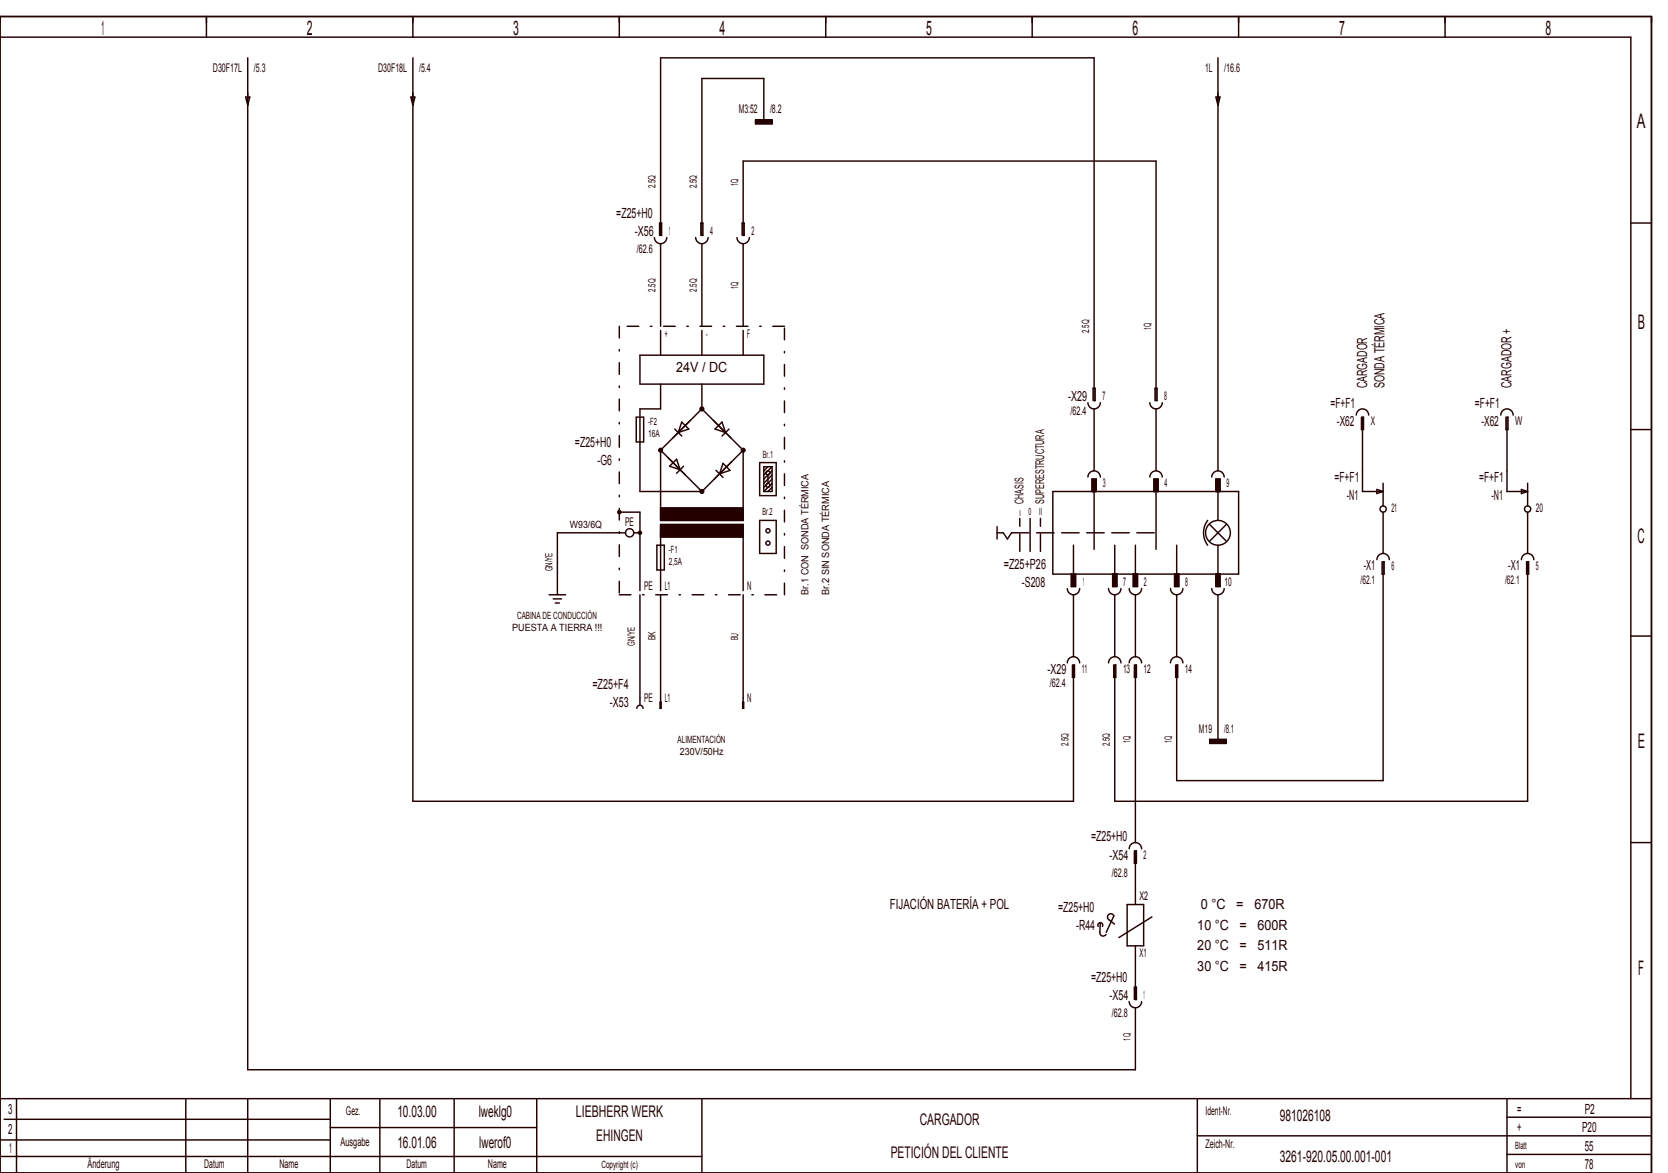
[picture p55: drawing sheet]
<svg xmlns="http://www.w3.org/2000/svg" width="404mm" height="284mm" viewBox="0 0 404 284" stroke-linecap="round" stroke-linejoin="round" font-family="sans-serif">
<defs><g id="words">
<g font-size="4.8" fill="#240000">
<text x="24.6" y="8.6">1</text>
<text x="74.3" y="8.6">2</text>
<text x="124.3" y="8.6">3</text>
<text x="174.3" y="8.6">4</text>
<text x="224.3" y="8.6">5</text>
<text x="274.3" y="8.6">6</text>
<text x="324.3" y="8.6">7</text>
<text x="374.3" y="8.6">8</text>
<text x="396.5" y="31.1">A</text>
<text x="396.7" y="79.6">B</text>
<text x="396.6" y="131.6">C</text>
<text x="396.7" y="181.1">E</text>
<text x="396.8" y="236.1">F</text>
</g>
<g font-size="3.9" fill="#240000">
<text x="96.2" y="270.3">10.03.00</text>
<text x="116" y="270.3">lweklg0</text>
<text x="139.5" y="270.3">LIEBHERR WERK</text>
<text x="222.8" y="272.3">CARGADOR</text>
<text x="310" y="271.3">981026108</text>
<text x="96.2" y="277.8">16.01.06</text>
<text x="116.1" y="277.8">lwerof0</text>
<text x="144.4" y="276.3">EHINGEN</text>
<text x="215.7" y="280.3">PETICIÓN DEL CLIENTE</text>
<text x="310" y="281.3">3261­920.05.00.001­001</text>
</g>
<g font-size="3.4" fill="#240000">
<text x="149.3" y="52.7">=Z25+H0</text>
<text x="153.7" y="57.1">­X56</text>
<text x="163.8" y="90.1">24V / DC</text>
<text x="331.1" y="94" transform="rotate(-90 331.1 94)">CARGADOR</text>
<text x="335.4" y="94" transform="rotate(-90 335.4 94)">SONDA TÉRMICA</text>
<text x="366.1" y="94" transform="rotate(-90 366.1 94)">CARGADOR +</text>
<text x="258.7" y="97.1">­X29</text>
<text x="322.2" y="98.7">=F+F1</text>
<text x="357.2" y="98.7">=F+F1</text>
<text x="323.8" y="103.1">­X62</text>
<text x="358.8" y="103.1">­X62</text>
<text x="139.3" y="108.2">=Z25+H0</text>
<text x="144.7" y="112.6">­G6</text>
<text x="323.2" y="116.7">=F+F1</text>
<text x="358.2" y="116.7">=F+F1</text>
<text x="326.2" y="121.1">­N1</text>
<text x="361.2" y="121.1">­N1</text>
<text x="243.1" y="137.7">=Z25+P26</text>
<text x="247.5" y="142.1">­S208</text>
<text x="330.3" y="138.1">­X1</text>
<text x="365.3" y="138.1">­X1</text>
<text x="143.5" y="166.7">=Z25+F4</text>
<text x="253.7" y="163.1">­X29</text>
<text x="147.7" y="171.1">­X53</text>
<text x="264.3" y="203.7">=Z25+H0</text>
<text x="268.7" y="208.1">­X54</text>
<text x="215.6" y="220.1">FIJACIÓN BATERÍA + POL</text>
<text x="256.3" y="220.7">=Z25+H0</text>
<text x="290.9" y="220.1">0 °C</text>
<text x="299.4" y="220.1">=</text>
<text x="303.8" y="220.1">670R</text>
<text x="260.7" y="225.1">­R44</text>
<text x="290" y="225.1">10 °C</text>
<text x="300.2" y="225.1">=</text>
<text x="304.6" y="225.1">600R</text>
<text x="290" y="230.1">20 °C</text>
<text x="300.2" y="230.1">=</text>
<text x="304.6" y="230.1">511R</text>
<text x="264.3" y="237.7">=Z25+H0</text>
<text x="290" y="235.1">30 °C</text>
<text x="300.2" y="235.1">=</text>
<text x="304.6" y="235.1">415R</text>
<text x="268.7" y="242.1">­X54</text>
<text x="2" y="269.6">3</text>
<text x="367.5" y="269.6">=</text>
<text x="383.8" y="269.6">P2</text>
<text x="2" y="274.6">2</text>
<text x="367.5" y="274.1">+</text>
<text x="383.2" y="274.1">P20</text>
<text x="2.2" y="279.1">1</text>
<text x="383.9" y="278.6">55</text>
<text x="383.9" y="283.1">78</text>
</g>
<g font-size="2.9" fill="#240000">
<text x="51.6" y="17.4">D30F17L</text>
<text x="61.5" y="17.4">/5.3</text>
<text x="91.6" y="17.4">D30F18L</text>
<text x="101.5" y="17.4">/5.4</text>
<text x="291.9" y="17.4">1L</text>
<text x="296.5" y="17.4">/16.6</text>
<text x="178.9" y="27.4">M3:52</text>
<text x="186.5" y="27.4">/8.2</text>
<text x="162" y="56.9">1</text>
<text x="172" y="56.9">4</text>
<text x="182" y="56.9">2</text>
<text x="154.3" y="61.3">/62.6</text>
<text x="161" y="81.9">+</text>
<text x="171" y="81.9">­</text>
<text x="181" y="81.9">F</text>
<text x="259.3" y="100.4">/62.4</text>
<text x="267" y="96.9">7</text>
<text x="282" y="96.9">8</text>
<text x="332" y="102.9">X</text>
<text x="367" y="102.9">W</text>
<text x="267.1" y="117.9">3</text>
<text x="282.1" y="117.9">4</text>
<text x="297.1" y="117.9">9</text>
<text x="247.9" y="122" transform="rotate(-90 247.9 122)">CHASIS</text>
<text x="252.9" y="122" transform="rotate(-90 252.9 122)">SUPERESTRUCTURA</text>
<text x="337" y="123.9">21</text>
<text x="372" y="123.9">20</text>
<text x="151.4" y="127.5">PE</text>
<text x="337" y="137.9">6</text>
<text x="372" y="137.9">5</text>
<text x="156" y="142.9">PE</text>
<text x="161" y="142.9">L1</text>
<text x="181" y="142.9">N</text>
<text x="262.3" y="141.9">1</text>
<text x="272.1" y="141.9">7</text>
<text x="277.1" y="141.9">2</text>
<text x="287.1" y="141.9">8</text>
<text x="296.6" y="141.9">10</text>
<text x="329.5" y="141.4">/62.1</text>
<text x="364.5" y="141.4">/62.1</text>
<text x="254.3" y="166.4">/62.4</text>
<text x="262" y="162.9">11</text>
<text x="272" y="162.9">13</text>
<text x="277" y="162.9">12</text>
<text x="287" y="162.9">14</text>
<text x="156" y="169.9">PE</text>
<text x="161" y="169.9">L1</text>
<text x="181" y="169.9">N</text>
<text x="290.4" y="177.4">M19</text>
<text x="296.5" y="177.4">/8.1</text>
<text x="277" y="207.9">2</text>
<text x="269.3" y="212.3">/62.8</text>
<text x="276" y="218">X2</text>
<text x="276" y="231.8">X1</text>
<text x="277" y="241.9">1</text>
<text x="269.3" y="246.3">/62.8</text>
<text x="83.8" y="269.9">Gez.</text>
<text x="292" y="269.9">Ident­Nr.</text>
<text x="82.5" y="277.4">Ausgabe</text>
<text x="292" y="277.9">Zeich­Nr.</text>
<text x="21.2" y="282.9">Änderung</text>
<text x="49.5" y="282.9">Datum</text>
<text x="67.7" y="282.9">Name</text>
<text x="98.5" y="282.9">Datum</text>
<text x="118.2" y="282.9">Name</text>
</g>
<g font-size="2.4" fill="#240000">
<text x="158.8" y="45.6" transform="rotate(-90 158.8 45.6)">2.5Q</text>
<text x="168.8" y="45.6" transform="rotate(-90 168.8 45.6)">2.5Q</text>
<text x="178.8" y="44.9" transform="rotate(-90 178.8 44.9)">1Q</text>
<text x="158.8" y="70.6" transform="rotate(-90 158.8 70.6)">2.5Q</text>
<text x="168.8" y="70.6" transform="rotate(-90 168.8 70.6)">2.5Q</text>
<text x="178.8" y="69.9" transform="rotate(-90 178.8 69.9)">1Q</text>
<text x="263.8" y="80.6" transform="rotate(-90 263.8 80.6)">2.5Q</text>
<text x="278.8" y="79.9" transform="rotate(-90 278.8 79.9)">1Q</text>
<text x="157" y="102.8">­F2</text>
<text x="157" y="105.8">16A</text>
<text x="184.8" y="110.8">Br.1</text>
<text x="184.7" y="124.8">Br.2</text>
<text x="249.1" y="124.8">0</text>
<text x="251.7" y="124.8">II</text>
<text x="138" y="127.8">W93/6Q</text>
<text x="162" y="133.8">­F1</text>
<text x="162" y="136.8">2,5A</text>
<text x="133.8" y="138.3" transform="rotate(-90 133.8 138.3)">GN/YE</text>
<text x="125.2" y="149.8">CABINA DE CONDUCCIÓN</text>
<text x="195.8" y="144" transform="rotate(-90 195.8 144)">Br.1 CON SONDA TÉRMICA</text>
<text x="200.8" y="144" transform="rotate(-90 200.8 144)">Br.2 SIN SONDA TÉRMICA</text>
<text x="124" y="152.9">PUESTA A TIERRA !!!</text>
<text x="158.8" y="155" transform="rotate(-90 158.8 155)">BK</text>
<text x="178.8" y="155" transform="rotate(-90 178.8 155)">BU</text>
<text x="153.8" y="156.3" transform="rotate(-90 153.8 156.3)">GN/YE</text>
<text x="164.1" y="179.8">ALIMENTACIÓN</text>
<text x="273.8" y="179.9" transform="rotate(-90 273.8 179.9)">1Q</text>
<text x="283.8" y="179.9" transform="rotate(-90 283.8 179.9)">1Q</text>
<text x="164.7" y="182.9">230V/50Hz</text>
<text x="258.8" y="180.6" transform="rotate(-90 258.8 180.6)">2.5Q</text>
<text x="268.8" y="180.6" transform="rotate(-90 268.8 180.6)">2.5Q</text>
<text x="273.8" y="251.9" transform="rotate(-90 273.8 251.9)">1Q</text>
<text x="367" y="278.3">Blatt</text>
<text x="145.7" y="282.8">Copyright (c)</text>
<text x="367" y="282.8">von</text>
</g>
<text font-size="2" fill="#240000" x="246.9" y="124.9">I</text>
</g></defs>
<g fill="none" stroke="#240000" stroke-width=".35">
<path d="M0 4h400v280h-400zM0 9h395v257M50 4v5M60 14v245h215v-15M100 4v5M100 14v180h160v-33h.2v3h-.5v-3M150 4v5M200 4v5M250 4v5M295 14v100M300 4v5M350 4v5"/>
<path d="M59.5 23.5h1l-.5 2zM99.5 23.5h1l-.5 2zM183 29h4v1h-4zM183 29.9h4M183 29.8h4M183 29.7h4M183 29.6h4M183 29.5h4M183 29.4h4M183 29.3h4M183 29.2h4M183 29.1h4"/>
<path d="M185 29v-10h-15v38h.2v-3h-.5v3M294.5 23.5h1l-.5 2zM158.5 57.5a1.5 1.5 0 0 0 1.5 1.5 1.5 1.5 0 0 0 1.5-1.5M159.7 57v-3h.6v3h-.3v-43h105v83h.3v-3h-.6v3M160 59v20M168.5 57.5a1.5 1.5 0 0 0 1.5 1.5 1.5 1.5 0 0 0 1.5-1.5M170 59v20M178.5 57.5a1.5 1.5 0 0 0 1.5 1.5 1.5 1.5 0 0 0 1.5-1.5M179.8 57v-3h.5v3h-.3v-18h100v58h.2v-3h-.4v3M180 59v20M395 54h5M155 86h30v7h-30z"/>
<path d="M160 93v6h-5v20h15M160 80v6M170 99l-10 10M170 99l10 10M170 80v6M170 93v6M180 80v6M263.5 97.5a1.5 1.5 0 0 0 1.5 1.5 1.5 1.5 0 0 0 1.5-1.5M265 99v15M278.5 97.5a1.5 1.5 0 0 0 1.5 1.5 1.5 1.5 0 0 0 1.5-1.5M280 99v15M154.1 101h1.8v6h-1.8z"/>
<path d="M160 109v17h20v-17M160 109l10 10M162.2 112.9l1.7-1.7 .8 2.5zM163.4 103.9l1.7 1.7M165.1 102.2l1.7 1.7-2.5 .8zM165.6 112.9l-1.7 1.7M173.2 103.9l1.7-1.7 .8 2.5zM173.4 113.9l1.7 1.7M175.1 112.2l1.7 1.7-2.5 .8zM176.6 103.9l-1.7 1.7M180 109l-10 10M184 112h4v8h-4z"/>
<path d="M185 113h2v6h-2zM186 115v2M255 119h45v20h-45zM263.5 115.5a1.5 1.5 0 0 1 1.5-1.5 1.5 1.5 0 0 1 1.5 1.5M264.5 119v-3h1v3M265 119v14M278.5 115.5a1.5 1.5 0 0 1 1.5-1.5 1.5 1.5 0 0 1 1.5 1.5M279.5 119v-3h1v3M280 119v14M293.5 115.5a1.5 1.5 0 0 1 1.5-1.5 1.5 1.5 0 0 1 1.5 1.5M294.5 119v-3h1v3M295 119v7"/>
<path d="M328.5 100.5a1.5 1.5 0 0 1 1.5-1.5 1.5 1.5 0 0 1 1.5 1.5M329.8 101v3h.4v-3h-.2v18h5M333.5 118.5l1.5 .5-1.5 .5zM335 117v5.5M363.5 100.5a1.5 1.5 0 0 1 1.5-1.5 1.5 1.5 0 0 1 1.5 1.5M364.8 101v3h.4v-3h-.2v18h5M368.5 118.5l1.5 .5-1.5 .5zM370 117v5.5M395 104h5M150 124h5v19M151.5 129h-16.5v15M153.5 129h1.5"/>
<path d="M159.1 132h1.8v6h-1.8zM160 130h20M160 123h20M184 126h4v8h-4zM241.5 127.5v3M243 129l1 1.5 1-1.5M249.5 125.5v8M259.5 139v3h1v-3M260 132v7M269.5 139v3h1v-3M270 132v7M274.5 139v3h1v-3"/>
<path d="M275 132v7M284.5 139v3h1v-3M285 132v7M292.5 126a5 5 0 0 0 0 6M293 127l4 4M294.5 139v3h1v-3M295 132v7M297 127l-4 4M333.5 135.5a1.5 1.5 0 0 1 1.5-1.5 1.5 1.5 0 0 1 1.5 1.5M334.7 136v3h.6v-3h-.3v53h-50v-28h.3v3h-.5v-3M335 124v10M368.5 135.5a1.5 1.5 0 0 1 1.5-1.5 1.5 1.5 0 0 1 1.5 1.5"/>
<path d="M369.7 136v3h.6v-3h-.3v58h-100v-33h.2v3h-.4v-3M370 124v10M133 144h4M134 145h2M134.5 146h1M155 144v26.8M160 143v-16h20v16M160 144v27.5M180 144v27.5M258.5 142.5a1.5 1.5 0 0 0 1.5 1.5 1.5 1.5 0 0 0 1.5-1.5M260 144v15M268.5 142.5a1.5 1.5 0 0 0 1.5 1.5 1.5 1.5 0 0 0 1.5-1.5"/>
<path d="M270 144v15M273.5 142.5a1.5 1.5 0 0 0 1.5 1.5 1.5 1.5 0 0 0 1.5-1.5M275 144v15M283.5 142.5a1.5 1.5 0 0 0 1.5 1.5 1.5 1.5 0 0 0 1.5-1.5M285 144v15M293.5 142.5a1.5 1.5 0 0 0 1.5 1.5 1.5 1.5 0 0 0 1.5-1.5M295 144v35M395 154h5M154.3 171.5a.75 .75 0 0 1 .7-.7 .75 .75 0 0 1 .8 .7M159.9 170h.2v1.5h-.2zM179.9 170h.2v1.5h-.2zM258.5 160.5a1.5 1.5 0 0 1 1.5-1.5 1.5 1.5 0 0 1 1.5 1.5"/>
<path d="M268.5 160.5a1.5 1.5 0 0 1 1.5-1.5 1.5 1.5 0 0 1 1.5 1.5M273.5 160.5a1.5 1.5 0 0 1 1.5-1.5 1.5 1.5 0 0 1 1.5 1.5M274.8 161v3h.4v-3h-.2v43M283.5 160.5a1.5 1.5 0 0 1 1.5-1.5 1.5 1.5 0 0 1 1.5 1.5M293 179h4v1h-4zM293 179.9h4M293 179.8h4M293 179.7h4M293 179.6h4M293 179.5h4M293 179.4h4M293 179.3h4"/>
<path d="M293 179.2h4M293 179.1h4M273 219h4v10h-4zM273.5 205.5a1.5 1.5 0 0 1 1.5-1.5 1.5 1.5 0 0 1 1.5 1.5M274.8 206v3h.4v-3h-.2v13M395 204h5M266 224.3a.6 .6 0 0 1 .5-.9 .6 .6 0 0 1 .5 .9M266.4 225.6a.8 .8 0 0 0 .5 1 .8 .8 0 0 0 1-.4M266.5 223.4l-.1 2.2M269.7 221.8l-1.8 3.9M269.8 221.8a.8 .8 0 0 0-1.2-.4 .8 .8 0 0 0 0 1.3l1.3 1M275 229v13h.2v-3h-.4v3"/>
<path d="M279 222l-8 5M273.5 242.5a1.5 1.5 0 0 0 1.5 1.5 1.5 1.5 0 0 0 1.5-1.5M0 276h80M0 266h400M1 271h79M4 266v18M45 266v18M60 266v18M80 266v18M80 273h50M92 266v18M110 266v18"/>
<path d="M130 266v18M170 266v18M290 266v18M290 275h110M365 266v18M365 279.5h35M365 270.5h35M0 280h170"/>
<circle cx="170" cy="99" r=".45"/>
<circle cx="170" cy="99" r=".22"/>
<circle cx="160" cy="109" r=".45"/>
<circle cx="160" cy="109" r=".23"/>
<circle cx="170" cy="119" r=".45"/>
<circle cx="170" cy="119" r=".23"/>
<circle cx="180" cy="109" r=".45"/>
<circle cx="180" cy="109" r=".23"/>
<circle cx="186" cy="114.5" r=".5"/>
<circle cx="186" cy="117.5" r=".5"/>
<circle cx="150" cy="124" r=".38"/>
<circle cx="150" cy="124" r=".19"/>
<circle cx="152.5" cy="129" r="1"/>
<circle cx="155" cy="129" r=".38"/>
<circle cx="155" cy="129" r=".19"/>
<circle cx="186" cy="131.5" r=".5"/>
<circle cx="186" cy="128.5" r=".5"/>
<circle cx="295" cy="129" r="3"/>
<circle cx="335" cy="123.2" r=".75"/>
<circle cx="370" cy="123.2" r=".75"/>
</g>
<g fill="#240000" stroke="#240000" stroke-width=".35">
<path d="M160 127h20v3h-20z"/>
<path d="M160 123h20v3h-20z"/>
<path d="M264.5 116h1v3h-1z"/>
<path d="M274.5 139h1v3h-1z"/>
<path d="M259.5 139h1v3h-1z"/>
<path d="M284.5 139h1v3h-1z"/>
<path d="M279.5 116h1v3h-1z"/>
<path d="M294.5 116h1v3h-1z"/>
<path d="M294.5 139h1v3h-1z"/>
<path d="M269.5 139h1v3h-1z"/>
</g>
<path d="M185 114l1-1M185 115l2-2M185 116l2-2M185 117l2-2M185 118l2-2M185 119l2-2M186 119l1-1M241.5 129h1.5M245 129h35M247 133.5v-8M252 133.5v-8" fill="none" stroke="#240000" stroke-width=".35" stroke-dasharray="4.2 1.8"/>
<path d="M150 79v65M190 79h-40M150 144h40M190 144v-65" fill="none" stroke="#240000" stroke-width=".35" stroke-dasharray="2.8 2.8 .4 2.8"/>
<use href="#words"/>
</svg>
